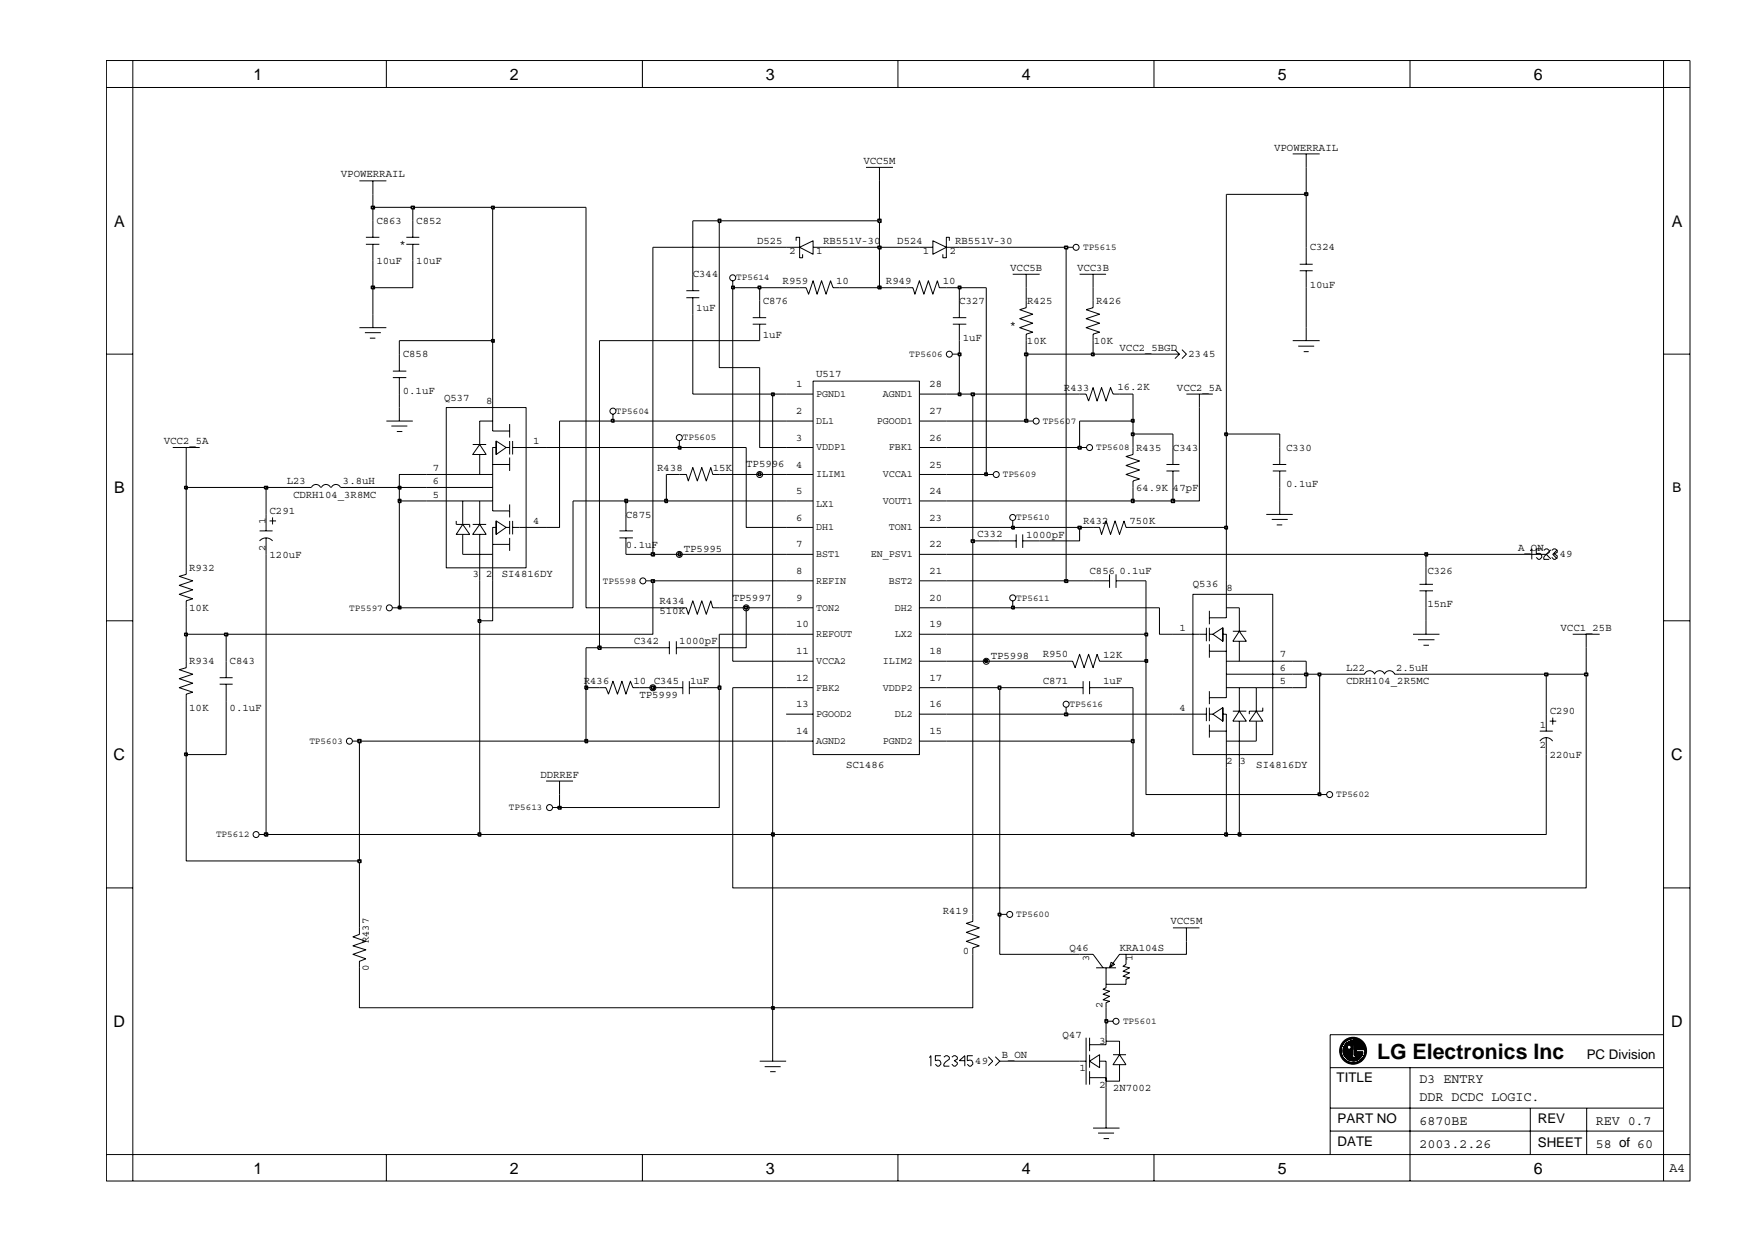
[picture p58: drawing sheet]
<svg xmlns="http://www.w3.org/2000/svg" width="297mm" height="210mm" viewBox="0 0 297 210" stroke-linecap="round" stroke-linejoin="round" font-family="sans-serif">
<defs><g id="words">
<text font-size="3.6" x="233.6" y="179.6">LG Electronics Inc</text>
<g font-size="2.7">
<text x="43" y="13.5">1</text>
<text x="86.5" y="13.5">2</text>
<text x="129.9" y="13.5">3</text>
<text x="173.3" y="13.5">4</text>
<text x="216.8" y="13.5">5</text>
<text x="260.2" y="13.5">6</text>
<text x="19.3" y="38.4">A</text>
<text x="283.6" y="38.4">A</text>
<text x="19.3" y="83.6">B</text>
<text x="19.3" y="128.9">C</text>
<text x="283.5" y="128.9">C</text>
<text x="19.3" y="174.1">D</text>
<text x="283.5" y="174.1">D</text>
<text x="43" y="199">1</text>
<text x="86.5" y="199">2</text>
<text x="129.9" y="199">3</text>
<text x="173.3" y="199">4</text>
<text x="216.8" y="199">5</text>
<text x="260.2" y="199">6</text>
</g>
<g font-size="2.3">
<text x="283.7" y="83.5">B</text>
<text x="269.2" y="179.6">PC Division</text>
<text x="226.7" y="183.5">TITLE</text>
<text x="240.8" y="183.6">D3 ENTRY</text>
<text x="226.9" y="190.5">PART NO</text>
<text x="240.8" y="186.6">DDR DCDC LOGIC.</text>
<text x="240.8" y="190.7">6870BE</text>
<text x="260.9" y="190.5">REV</text>
<text x="270.7" y="190.7">REV 0.7</text>
<text x="226.9" y="194.3">DATE</text>
<text x="240.8" y="194.6">2003.2.26</text>
<text x="260.9" y="194.5">SHEET</text>
<text x="270.7" y="194.6">58 of 60</text>
<text x="283.2" y="198.7">A4</text>
</g>
<g font-size="1.8">
<text x="146.5" y="27.8">VCC5M</text>
<text x="216.2" y="25.5">VPOWERRAIL</text>
<text x="57.8" y="30.1">VPOWERRAIL</text>
<text x="63.8" y="38">C863</text>
<text x="67.7" y="41.9">*</text>
<text x="70.6" y="38">C852</text>
<text x="128.4" y="41.4">D525</text>
<text x="139.6" y="41.4">RB551V-30</text>
<text x="152.2" y="41.4">D524</text>
<text x="162" y="41.4">RB551V-30</text>
<text x="63.8" y="44.8">10uF</text>
<text x="70.6" y="44.8">10uF</text>
<text x="117.5" y="47">C344</text>
<text x="134" y="43">2</text>
<text x="138.4" y="43">1</text>
<text x="156.6" y="43">1</text>
<text x="161.1" y="43">2</text>
<text x="171.4" y="45.9">VCC5B</text>
<text x="182.7" y="45.9">VCC3B</text>
<text x="222.2" y="42.5">C324</text>
<text x="118.1" y="52.7">1uF</text>
<text x="129.4" y="51.5">C876</text>
<text x="132.8" y="48.1">R959</text>
<text x="141.8" y="48.2">10</text>
<text x="150.3" y="48.1">R949</text>
<text x="159.9" y="48.2">10</text>
<text x="162.7" y="51.5">C327</text>
<text x="174.2" y="51.5">R425</text>
<text x="185.9" y="51.5">R426</text>
<text x="222.2" y="48.8">10uF</text>
<text x="129.4" y="57.3">1uF</text>
<text x="163.3" y="57.8">1uF</text>
<text x="171.3" y="55.6">*</text>
<text x="174.2" y="58.3">10K</text>
<text x="185.6" y="58.3">10K</text>
<text x="189.9" y="59.5">VCC2_5BGD</text>
<text x="68.3" y="60.6">C858</text>
<text x="135.1" y="65.7">1</text>
<text x="138.4" y="64">U517</text>
<text x="157.7" y="65.7">28</text>
<text x="201.6" y="60.6">2345</text>
<text x="68.3" y="66.8">0.1uF</text>
<text x="75.3" y="67.9">Q537</text>
<text x="82.5" y="68.5">8</text>
<text x="135.1" y="70.2">2</text>
<text x="157.7" y="70.2">27</text>
<text x="180.5" y="66.2">R433</text>
<text x="189.6" y="66.2">16.2K</text>
<text x="199.7" y="66.2">VCC2_5A</text>
<text x="27.8" y="75.3">VCC2_5A</text>
<text x="90.4" y="75.3">1</text>
<text x="135.1" y="74.7">3</text>
<text x="157.7" y="74.7">26</text>
<text x="192.7" y="76.4">R435</text>
<text x="199" y="76.4">C343</text>
<text x="218.2" y="76.4">C330</text>
<text x="48.7" y="82.1">L23</text>
<text x="58.2" y="82.1">3.8uH</text>
<text x="73.4" y="82.1">6</text>
<text x="73.4" y="79.8">7</text>
<text x="111.5" y="79.8">R438</text>
<text x="120.9" y="79.9">15K</text>
<text x="126.6" y="79.3">TP5996</text>
<text x="135.1" y="79.3">4</text>
<text x="135.1" y="83.8">5</text>
<text x="157.7" y="79.3">25</text>
<text x="157.7" y="83.8">24</text>
<text x="192.7" y="83.2">64.9K 47pF</text>
<text x="218.2" y="82.7">0.1uF</text>
<text x="45.1" y="88.8" transform="rotate(-90 45.1 88.8)">1</text>
<text x="45.7" y="87.2">C291</text>
<text x="49.7" y="84.4">CDRH104_3R8MC</text>
<text x="73.4" y="84.4">5</text>
<text x="90.4" y="88.8">4</text>
<text x="106.2" y="87.7">C875</text>
<text x="135.1" y="88.3">6</text>
<text x="157.7" y="88.3">23</text>
<text x="183.7" y="88.8">R432</text>
<text x="191.6" y="88.9">750K</text>
<text x="45.1" y="93.4" transform="rotate(-90 45.1 93.4)">2</text>
<text x="45.7" y="94.6">120uF</text>
<text x="106.2" y="92.9">0.1uF</text>
<text x="116" y="93.6">TP5995</text>
<text x="135.1" y="92.8">7</text>
<text x="157.7" y="92.8">22</text>
<text x="165.8" y="91.1">C332</text>
<text x="174.1" y="91.2">1000pF</text>
<text x="257.5" y="93.4">A_ON</text>
<text x="264.6" y="94.5">49</text>
<text x="32.1" y="96.8">R932</text>
<text x="80.2" y="97.9">3</text>
<text x="82.5" y="97.9">2</text>
<text x="85.1" y="97.9">SI4816DY</text>
<text x="124.3" y="101.9">TP5997</text>
<text x="135.1" y="97.3">8</text>
<text x="135.1" y="101.9">9</text>
<text x="157.7" y="101.9">20</text>
<text x="157.7" y="97.3">21</text>
<text x="184.8" y="97.3">C856</text>
<text x="189.9" y="97.4">0.1uF</text>
<text x="202.4" y="99.6">Q536</text>
<text x="208.1" y="100.2">8</text>
<text x="242.1" y="97.3">C326</text>
<text x="32.1" y="103.6">10K</text>
<text x="111.9" y="104.2">510K</text>
<text x="111.9" y="102.4">R434</text>
<text x="135.1" y="106.4">10</text>
<text x="157.7" y="106.4">19</text>
<text x="200.1" y="107">1</text>
<text x="242.1" y="102.9">15nF</text>
<text x="264.7" y="107">VCC1_25B</text>
<text x="32.1" y="112.6">R934</text>
<text x="39" y="112.6">C843</text>
<text x="107.5" y="109.3">C342</text>
<text x="115.2" y="109.2">1000pF</text>
<text x="135.1" y="110.9">11</text>
<text x="157.7" y="110.9">18</text>
<text x="168.1" y="111.7">TP5998</text>
<text x="176.9" y="111.5">R950</text>
<text x="187.1" y="111.5">12K</text>
<text x="217.1" y="113.7">6</text>
<text x="217.1" y="111.5">7</text>
<text x="228.4" y="113.7">L22</text>
<text x="236.8" y="113.7">2.5uH</text>
<text x="99" y="116">R436</text>
<text x="107.5" y="116">10 C345</text>
<text x="108.5" y="118.3">TP5999</text>
<text x="117.1" y="116">1uF</text>
<text x="135.1" y="119.9">13</text>
<text x="135.1" y="115.4">12</text>
<text x="157.7" y="115.4">17</text>
<text x="157.7" y="119.9">16</text>
<text x="176.9" y="116">C871</text>
<text x="187.1" y="116">1uF</text>
<text x="217.1" y="116">5</text>
<text x="228.4" y="116">CDRH104_2R5MC</text>
<text x="32.1" y="120.6">10K</text>
<text x="39" y="120.6">0.1uF</text>
<text x="135.1" y="124.5">14</text>
<text x="157.7" y="124.5">15</text>
<text x="200.1" y="120.5">4</text>
<text x="261.2" y="123.4">1</text>
<text x="262.9" y="121.1">C290</text>
<text x="91.7" y="131.9">DDRREF</text>
<text x="143.5" y="130.2">SC1486</text>
<text x="208.1" y="129.6">2 3</text>
<text x="213.1" y="130.2">SI4816DY</text>
<text x="261.2" y="126.8">2</text>
<text x="262.9" y="128.5">220uF</text>
<text x="159.9" y="155.1">R419</text>
<text x="62.6" y="160" transform="rotate(-90 62.6 160)">R437</text>
<text x="163.3" y="161.8">0</text>
<text x="181.5" y="161.2">Q46</text>
<text x="189.9" y="161.3">KRA104S</text>
<text x="198.5" y="156.8">VCC5M</text>
<text x="62.6" y="164.6" transform="rotate(-90 62.6 164.6)">0</text>
<text x="184.8" y="163" transform="rotate(-90 184.8 163)">3</text>
<text x="192.1" y="163" transform="rotate(-90 192.1 163)">1</text>
<text x="187" y="170.9" transform="rotate(-90 187 170.9)">2</text>
<text x="169.9" y="179.4">B_ON</text>
<text x="180.3" y="176">Q47</text>
<text x="186.5" y="177.1">3</text>
<text x="165.4" y="180.5">49</text>
<text x="183.1" y="181.6">1</text>
<text x="186.5" y="184.4">2</text>
<text x="188.8" y="184.9">2N7002</text>
</g>
<g font-size="1.7">
<text x="138.4" y="71.9">DL1</text>
<text x="138.4" y="67.3">PGND1</text>
<text x="148.8" y="71.9">PGOOD1</text>
<text x="149.8" y="67.3">AGND1</text>
<text x="138.4" y="76.4">VDDP1</text>
<text x="150.8" y="76.4">FBK1</text>
<text x="138.4" y="80.9">ILIM1</text>
<text x="149.8" y="80.9">VCCA1</text>
<text x="138.4" y="89.9">DH1</text>
<text x="138.4" y="86">LX1</text>
<text x="149.8" y="85.4">VOUT1</text>
<text x="150.8" y="89.9">TON1</text>
<text x="138.4" y="94.5">BST1</text>
<text x="147.7" y="94.5">EN_PSV1</text>
<text x="138.4" y="99">REFIN</text>
<text x="150.8" y="99">BST2</text>
<text x="138.4" y="103.5">TON2</text>
<text x="151.8" y="103.5">DH2</text>
<text x="138.4" y="108">REFOUT</text>
<text x="138.4" y="112.6">VCCA2</text>
<text x="149.8" y="112.6">ILIM2</text>
<text x="151.8" y="108">LX2</text>
<text x="138.4" y="117.1">FBK2</text>
<text x="149.8" y="117.1">VDDP2</text>
<text x="138.4" y="121.6">PGOOD2</text>
<text x="151.8" y="121.6">DL2</text>
<text x="138.4" y="126.2">AGND2</text>
<text x="149.8" y="126.2">PGND2</text>
</g>
<g font-size="1.6">
<text x="124.9" y="47.6">TP5614</text>
<text x="183.7" y="42.4">TP5615</text>
<text x="154.2" y="60.5">TP5606</text>
<text x="104.5" y="70.2">TP5604</text>
<text x="176.9" y="71.9">TP5607</text>
<text x="115.8" y="74.6">TP5605</text>
<text x="185.9" y="76.3">TP5608</text>
<text x="170.1" y="80.9">TP5609</text>
<text x="172.4" y="88.2">TP5610</text>
<text x="102.3" y="98.9">TP5598</text>
<text x="172.4" y="101.8">TP5611</text>
<text x="59.2" y="103.5">TP5597</text>
<text x="181.5" y="119.9">TP5616</text>
<text x="52.5" y="126.1">TP5603</text>
<text x="86.3" y="137.4">TP5613</text>
<text x="226.7" y="135.2">TP5602</text>
<text x="36.6" y="142">TP5612</text>
<text x="172.4" y="155.5">TP5600</text>
<text x="190.5" y="173.6">TP5601</text>
</g>
</g></defs>
<g fill="none" stroke="#000" stroke-width=".17">
<path d="M61 30.7h4.5M63.3 30.7v2.3M63.3 37.4v2.8M70 37.4v2.8M146.9 28.4h4.6M149.2 28.4v2.3M219.3 26.1h4.6M221.6 26.1v2.3M61 55.6h4.5M61.9 56.4h2.7M62.1 40.2h2.3M62.1 41.4h2.3"/>
<path d="M62.7 57.3h1M63.3 41.4v2.8M63.3 53.3v2.3M68.9 40.2h2.2M68.9 41.4h2.2M70 41.4v2.8M116.4 49.3h2.2M116.4 50.5h2.2M117.5 46.5v2.8M117.5 50.5v2.8M124.3 47.6v1.2M127.7 53.9h2.3"/>
<path d="M127.7 55h2.3M128.9 51v2.9M128.9 55v2.8M133.4 41.9h2.2M135.1 40.8v-.6h.5v3.5h.6v-.6M135.6 41.9l2.3-1.1v2.3zM135.6 48.8h1.1l.5 1.1 .7-2.3 .7 2.3 .8-2.3 .7 2.3 .8-2.3 .4 1.2h1.1M137.9 41.9h2.2M153.8 48.8h1.1l.3 1.1 .8-2.3 .7 2.3 .8-2.3 .8 2.3 .7-2.3 .4 1.2h1.1M156 41.9h2.3M158.3 40.8l2.2 1.1-2.2 1.2zM160.5 41.9h2.2"/>
<path d="M161 40.8v-.6h-.5v3.5h-.6v-.6M161.6 53.9h2.3M161.6 55h2.3M162.7 51v2.9M162.7 55v2.8M171.8 46.5h4.6M174.1 51v1.2l-1.1 .3 2.2 .8-2.2 .7 2.2 .8-2.2 .8 2.2 .7-1.1 .4v1.1M174.1 46.5v2.3M180.9 41.9h1.1M183.1 46.5h4.5M185.4 51v1.2l-1.2 .3 2.3 .8-2.3 .7 2.3 .8-2.3 .8 2.3 .7-1.1 .4v1.1M185.4 46.5v2.3"/>
<path d="M199.3 59.3l.8 .7M200.5 59.3l.8 .7-.8 .8M219.3 57.8h4.6M220.2 58.7h2.7M220.5 44.8h2.2M220.5 45.9h2.2M221.2 59.6h.8M221.6 41.9v2.9M221.6 45.9v2.9M221.6 55.6v2.2M29.3 75.9h4.6M31.6 75.9v2.3"/>
<path d="M65.5 71.4h4.5M66.4 72.2h2.7M66.6 62.9h2.3M66.6 64h2.3M67.3 73.2h1M67.7 60v2.9M67.7 64v2.8M67.7 69.1v2.3M75.7 69.1h13.5v27.2h-13.5zM80.2 75.4h2.3M81.4 75.4l1.1 1.7h-2.3zM81.4 77.1v3.4"/>
<path d="M83.6 71.4h-2.2v4M83.6 78.8h2.9M83.6 66.8v6.3h2.9M83.6 78.8v7.8h2.9M84.2 74.8v2.3v-2.3l1.7 1.1-1.7 1.2M84.2 75.9h-.6v2.9M85.9 75.9h.6M86.5 71.9v2.3M86.5 74.8v2.3M86.5 77.6v2.3M87 75.9h5.6M87 74.8v2.3"/>
<path d="M104 70.2v1.2M115.2 74.8v1.1M133.4 66.8h4.5M133.4 75.9h4.5M133.4 71.4h4.5M137.9 64.6h18.1v63.4h-18.1zM156 66.8h4.5M156 75.9h4.5M156 71.4h4.5M161.6 60h1.1M174.1 71.4h1.1M183.1 66.8h1.1l.5 1.2 .7-2.3 .7 2.3 .8-2.3 .7 2.3 .8-2.3 .4 1.1h1.1"/>
<path d="M183.1 75.9h1.1M192.2 75.9v1.2l-1.2 .3 2.3 .8-2.3 .7 2.3 .8-2.3 .8 2.3 .7-1.1 .4v1.1M197.9 78.8h2.2M197.9 79.9h2.2M199 60h1.1M199 75.9v2.9M199 79.9v2.8M200.1 60l-.8 .8M201.3 66.8h4.4M203.5 66.8v2.3M215.9 78.8h2.3M215.9 79.9h2.3"/>
<path d="M217.1 75.9v2.9M217.1 79.9v2.8M31.6 96.3v1.1l-1.2 .3 2.3 .8-2.3 .7 2.3 .8-2.3 .8 2.3 .7-1.1 .4v1.2M44 91.7a1.44 1.44 0 0 1 2.2 0M44 90h2.2M45.1 87.2v2.8M45.1 91.2v2.8M45.7 88.3h1.1M46.2 87.7v1.2M51.9 82.7h.9M52.8 82.7a.85 .85 0 0 1 .8-.6 .85 .85 0 0 1 .8 .6M54.5 82.7a.85 .85 0 0 1 .8-.6 .85 .85 0 0 1 .8 .6"/>
<path d="M56.2 82.7a.85 .85 0 0 1 .8-.6 .85 .85 0 0 1 .8 .6M57.8 82.7h.9M72.3 80.5h11.3M72.3 82.7h11.3M72.3 84.9h11.3M77.4 88.3v.6h2.3v.5M78.5 88.9l1.2 1.7h-2.3zM78.5 90.6v3.4h5.1M78.5 84.9v4M80.2 88.9h2.3M81.4 88.9l1.1 1.7h-2.3zM81.4 84.9v4"/>
<path d="M81.4 90.6v7.9M83.6 92.3h2.9M84.2 88.3v2.3v-2.3l1.7 1.1-1.7 1.2M84.2 89.4h-.6v9.1M85.9 89.4h.6M86.5 85.5v2.2M86.5 88.3v2.3M86.5 91.2v2.2M87 89.4h5.6M87 88.3v2.3M105.1 90h2.3M105.1 91.2h2.3"/>
<path d="M106.2 87.2v2.8M106.2 91.2v2.8M109.7 98.5h1.1M115.2 80.5h1.2l.4 1.1 .7-2.3 .8 2.3 .8-2.3 .7 2.3 .8-2.3 .3 1.2h1.1M133.4 80.5h4.5M133.4 98.5h4.5M133.4 89.4h4.5M133.4 84.9h4.5M133.4 94h4.5M156 80.5h4.5M156 98.5h4.5M156 89.4h4.5"/>
<path d="M156 84.9h4.5M156 94h4.5M167.3 80.5h1.1M169.6 91.7h2.8M171.8 88.3v1.1M172.4 90.6v2.3M173.5 91.7h2.9M173.5 90.6v2.3M185.4 89.4h1.1l.4 1.2 .7-2.3 .8 2.3 .8-2.3 .7 2.3 .8-2.3 .3 1.1h1.2M185.4 98.5h2.8M188.2 97.4v2.3M189.3 98.5h2.9"/>
<path d="M189.3 97.4v2.3M208 98.5v6.3h-2.8M214.8 87.2h4.5M215.7 88.1h2.7M216.6 89h.9M217.1 84.9v2.3M240.8 99.1h2.3M241.9 96.3v2.8M263.1 93.2l-.8 .8 .8 .8M264.2 93.2l-.8 .8 .8 .8M31.6 112.1v1.1l-1.2 .4 2.3 .7-2.3 .8 2.3 .7-2.3 .8 2.3 .8-1.1 .3v1.2M37.3 114.9h2.2"/>
<path d="M37.3 116h2.2M38.4 112.1v2.8M38.4 116v2.9M66.6 103.1h1.1M101.7 116.6h1.1l.4 1.1 .8-2.2 .7 2.2 .8-2.2 .7 2.2 .7-2.2 .5 1.1h1.1M110.8 109.8h2.7M113 116.6h2.8M113.5 108.7v2.2M114.7 109.8h2.8M114.7 108.7v2.2M115.2 103.1h1.2l.4 1.1 .7-2.3 .8 2.3 .8-2.3 .7 2.3 .8-2.3 .3 1.2h1.1M115.8 115.5v2.2"/>
<path d="M116.9 116.6h2.9M116.9 115.5v2.2M133.4 107.5h4.5M133.4 116.6h4.5M133.4 103.1h4.5M133.4 112.1h4.5M156 107.5h4.5M156 116.6h4.5M156 103.1h4.5M156 112.1h4.5M171.8 101.9v1.2M180.9 112.1h1.1l.4 1.1 .7-2.3 .8 2.3 .8-2.3 .7 2.3 .7-2.3 .4 1.2h1.1"/>
<path d="M180.9 116.6h2.8M180.9 120v1.1M183.7 115.5v2.2M184.8 116.6h2.8M184.8 115.5v2.2M199 107.5h5.6M202.4 100.8h13.5v27.2h-13.5zM204.6 106.4v2.3M204.6 120v2.3M205.2 107.5h.5M205.2 103.6v2.3M205.2 106.4v2.3"/>
<path d="M205.2 109.2v2.3M205.2 117.2v2.2M205.2 120v2.3M205.2 110.4h2.8M207.4 120v2.3v-2.3l-1.7 1.1 1.7 1.2M207.4 106.4v2.3v-2.3l-1.7 1.1 1.7 1.2M207.4 107.5h.6v2.9M208 114.3h11.3M208 116.6h11.3M208 103.1h2.2v3.9M208 112.1h11.3M208 110.4v7.9h-2.8"/>
<path d="M209.1 107h2.3M210.2 107l1.2 1.7h-2.3zM210.2 108.7v3.4M210.2 116.6v4M213.1 116.6v4M214.2 120v.6h-2.3v.5M230.6 114.3h.9M231.5 114.3a.93 .93 0 0 1 .8-.6 .93 .93 0 0 1 .9 .6M233.2 114.3a.93 .93 0 0 1 .8-.6 .93 .93 0 0 1 .9 .6M234.9 114.3a.93 .93 0 0 1 .8-.6 .93 .93 0 0 1 .9 .6M236.6 114.3h.8M239.7 107.5h4.5"/>
<path d="M240.5 108.5h2.8M240.8 100.2h2.3M241.5 109.4h.9M241.9 100.2v2.9M241.9 105.3v2.2M266.8 107.5h4.6M269.1 107.5v2.3M59.9 125.7h1.1M92.6 132.4h4.6M93.8 136.9h1.1M94.9 132.4v2.3M133.4 125.7h4.5"/>
<path d="M133.4 121.1h4.5M156 125.7h4.5M156 121.1h4.5M199 121.1h5.6M205.2 124h2.8M205.2 121.1h.5M205.2 122.9v2.2M207.4 121.1h.6v9.1M209.1 120.6h2.3M210.2 120.6l1.2 1.7h-2.3zM210.2 122.3v7.9M213.1 120.6l1.1 1.7h-2.3z"/>
<path d="M213.1 122.3v3.4h-5.1M223.9 134.7h1.1M261.2 124h2.2M261.2 125.7a1.27 1.27 0 0 1 2.2 0M262.3 121.1v2.9M262.3 125.1v2.9M262.9 122.3h1.1M263.4 121.7v1.2M44 141.5h1.1M61 157.3v1.1l-1.1 .5 2.2 .7-2.2 .8 2.2 .7-2.2 .7 2.2 .8-1.1 .4v1.1M165 155v1.2l-1.1 .4 2.2 .7-2.2 .8 2.2 .8-2.2 .7 2.2 .8-1.1 .3v1.1M169.6 155h1.1"/>
<path d="M199 157.3h4.5M201.3 157.3v2.3M128.9 179.9h4.5M131.1 170.9v9M167.6 179.2l.8 .7-.8 .8M168.8 179.2l.8 .7-.8 .8M169.6 179.9h14.6M183.1 161.8h2.3l1.7 2.3M184.2 176v7.9M184.8 179.9l1.7-1.1v2.2zM184.8 176v2.2M184.8 178.8v2.2"/>
<path d="M185.9 164.1h3.4M186.5 179.9h1.1v11.4M187.6 164.1v3.4l-.5 .2 1.1 .4-1.1 .5 1.1 .3-1.1 .6 1.1 .3-.6 .2v.9M187.6 176.5h2.3v2.3M188.5 163.2l.6 .3-.9 .6zM188.8 173.2h-1.2v3.9h-2.8M188.8 178.8h2.2M189.9 178.8l1.1 1.7h-2.2zM191 161.8v1.7l-.5 .3 1.1 .3-1.1 .6 1.1 .2-1.1 .6 1.1 .3-.6 .3v.8h-3.4M192.2 161.8h-2.3l-1.7 2.3M129.7 180.9h2.7M130.7 181.7h.9"/>
<path d="M184.8 181.6v2.3M184.8 182.7h2.8M185.4 191.3h4.5M186.3 192.1h2.7M187.2 193.1h.9M189.9 180.5v2.8h-2.3"/>
<circle cx="124.3" cy="47.1" r=".51"/>
<circle cx="182.5" cy="41.9" r=".51"/>
<circle cx="104" cy="69.7" r=".51"/>
<circle cx="115.2" cy="74.2" r=".51"/>
<circle cx="161" cy="60.1" r=".51"/>
<circle cx="175.8" cy="71.4" r=".51"/>
<circle cx="184.8" cy="75.9" r=".51"/>
<circle cx="109.1" cy="98.5" r=".51"/>
<circle cx="115.2" cy="94" r=".51"/>
<circle cx="128.9" cy="80.5" r=".51"/>
<circle cx="169" cy="80.5" r=".51"/>
<circle cx="171.8" cy="87.7" r=".51"/>
<circle cx="66" cy="103.1" r=".51"/>
<circle cx="110.8" cy="116.6" r=".51"/>
<circle cx="126.6" cy="103.1" r=".51"/>
<circle cx="167.3" cy="112.1" r=".51"/>
<circle cx="171.8" cy="101.4" r=".51"/>
<circle cx="180.9" cy="119.4" r=".51"/>
<circle cx="59.3" cy="125.7" r=".51"/>
<circle cx="93.2" cy="136.9" r=".51"/>
<circle cx="225.6" cy="134.7" r=".51"/>
<circle cx="43.4" cy="141.5" r=".51"/>
<circle cx="171.3" cy="155.1" r=".51"/>
<circle cx="189.3" cy="173.2" r=".51"/>
</g>
<path d="M187.5 172.9h.4v.5h-.4z" fill="#c2c2c2"/>
<path d="M187.5 172.9h.4v.5h-.4z" fill="none" stroke="#000" stroke-width=".25"/>
<path d="M61 164.1v6.8h70.1M187.6 170.9v2.3" fill="none" stroke="#000" stroke-width=".17"/>
<path d="M130.9 170.7h.4v.4h-.4z" fill="#c2c2c2"/>
<path d="M130.9 170.7h.4v.4h-.4z" fill="none" stroke="#000" stroke-width=".25"/>
<path d="M165 91.7v63.3M61 146v11.3M131.1 141.5v29.4h33.9v-9.1M169.6 155v6.8h13.5M201.3 159.6v2.2h-9.1" fill="none" stroke="#000" stroke-width=".17"/>
<path d="M169.3 154.9h.5v.4h-.5z" fill="#c2c2c2"/>
<path d="M169.3 154.9h.5v.4h-.5z" fill="none" stroke="#000" stroke-width=".25"/>
<path d="M169.6 116.6v38.4M269.1 114.3v36.3h-144.8v-34M31.6 128v18h29.4" fill="none" stroke="#000" stroke-width=".17"/>
<path d="M60.7 145.8h.5v.4h-.5z" fill-rule="evenodd" fill="#c2c2c2"/>
<path d="M60.7 145.8h.5v.4h-.5z" fill="none" stroke="#000" stroke-width=".25"/>
<path d="M61 125.7v20.3" fill="none" stroke="#000" stroke-width=".17"/>
<path d="M44.9 141.2h.5v.6h-.5z" fill-rule="evenodd" fill="#c2c2c2"/>
<path d="M44.9 141.2h.5v.6h-.5z" fill="none" stroke="#000" stroke-width=".25"/>
<path d="M45.1 94v47.5h36.3" fill="none" stroke="#000" stroke-width=".17"/>
<path d="M81.1 141.2h.4v.6h-.4z" fill="#c2c2c2"/>
<path d="M81.1 141.2h.4v.6h-.4z" fill="none" stroke="#000" stroke-width=".25"/>
<path d="M81.4 105.3v36.2h49.7" fill="none" stroke="#000" stroke-width=".17"/>
<path d="M130.9 141.2h.4v.6h-.4z" fill="#c2c2c2"/>
<path d="M130.9 141.2h.4v.6h-.4z" fill="none" stroke="#000" stroke-width=".25"/>
<path d="M131.1 66.8v74.7h61.1" fill="none" stroke="#000" stroke-width=".17"/>
<path d="M191.9 141.2h.5v.6h-.5z" fill="#c2c2c2"/>
<path d="M191.9 141.2h.5v.6h-.5z" fill="none" stroke="#000" stroke-width=".25"/>
<path d="M192.2 125.7v15.8h15.8" fill="none" stroke="#000" stroke-width=".17"/>
<path d="M207.8 141.2h.4v.6h-.4z" fill="#c2c2c2"/>
<path d="M207.8 141.2h.4v.6h-.4z" fill="none" stroke="#000" stroke-width=".25"/>
<path d="M208 130.2v11.3h2.2" fill="none" stroke="#000" stroke-width=".17"/>
<path d="M210.1 141.2h.4v.6h-.4z" fill="#c2c2c2"/>
<path d="M210.1 141.2h.4v.6h-.4z" fill="none" stroke="#000" stroke-width=".25"/>
<path d="M262.3 128v13.5h-52.1v-11.3" fill="none" stroke="#000" stroke-width=".17"/>
<path d="M94.7 136.8h.5v.4h-.5z" fill-rule="evenodd" fill="#c2c2c2"/>
<path d="M94.7 136.8h.5v.4h-.5z" fill="none" stroke="#000" stroke-width=".25"/>
<path d="M122 116.6v20.3h-27.1v-2.2M194.4 112.1v22.6h29.5" fill="none" stroke="#000" stroke-width=".17"/>
<path d="M223.6 134.5h.4v.4h-.4z" fill-rule="evenodd" fill="#c2c2c2"/>
<path d="M223.6 134.5h.4v.4h-.4z" fill="none" stroke="#000" stroke-width=".25"/>
<path d="M223.9 114.3v20.4" fill="none" stroke="#000" stroke-width=".17"/>
<path d="M31.3 127.7h.5v.4h-.5z" fill="#c2c2c2"/>
<path d="M31.3 127.7h.5v.4h-.5z" fill="none" stroke="#000" stroke-width=".25"/>
<path d="M31.6 118.9v9.1h6.8v-9.1" fill="none" stroke="#000" stroke-width=".17"/>
<path d="M60.7 125.4h.5v.5h-.5z" fill-rule="evenodd" fill="#c2c2c2"/>
<path d="M60.7 125.4h.5v.5h-.5z" fill="none" stroke="#000" stroke-width=".25"/>
<path d="M61 125.7h38.4" fill="none" stroke="#000" stroke-width=".17"/>
<path d="M99.2 125.4h.5v.5h-.5z" fill="#c2c2c2"/>
<path d="M99.2 125.4h.5v.5h-.5z" fill="none" stroke="#000" stroke-width=".25"/>
<path d="M99.4 116.6v9.1h34M160.5 125.7h31.7" fill="none" stroke="#000" stroke-width=".17"/>
<path d="M191.9 125.4h.5v.5h-.5z" fill="#c2c2c2"/>
<path d="M191.9 125.4h.5v.5h-.5z" fill="none" stroke="#000" stroke-width=".25"/>
<path d="M192.2 116.6v9.1M160.5 121.1h20.4" fill="none" stroke="#000" stroke-width=".17"/>
<path d="M180.6 120.9h.5v.4h-.5z" fill="#c2c2c2"/>
<path d="M180.6 120.9h.5v.4h-.5z" fill="none" stroke="#000" stroke-width=".25"/>
<path d="M262.3 114.3v6.8M180.9 121.1h18.1" fill="none" stroke="#000" stroke-width=".17"/>
<path d="M99.2 116.4h.5v.5h-.5z" fill="#c2c2c2"/>
<path d="M99.2 116.4h.5v.5h-.5z" fill="none" stroke="#000" stroke-width=".25"/>
<path d="M99.4 109.8v6.8h2.3M108.5 116.6h2.3" fill="none" stroke="#000" stroke-width=".17"/>
<path d="M110.5 116.4h.5v.5h-.5z" fill-rule="evenodd" fill="#c2c2c2"/>
<path d="M110.5 116.4h.5v.5h-.5z" fill="none" stroke="#000" stroke-width=".25"/>
<path d="M110.8 116.6h2.2M119.8 116.6h2.2" fill="none" stroke="#000" stroke-width=".17"/>
<path d="M121.8 116.4h.5v.5h-.5z" fill="#c2c2c2"/>
<path d="M121.8 116.4h.5v.5h-.5z" fill="none" stroke="#000" stroke-width=".25"/>
<path d="M122 107.5v9.1M124.3 116.6h9.1M160.5 116.6h9.1" fill="none" stroke="#000" stroke-width=".17"/>
<path d="M169.3 116.4h.5v.5h-.5z" fill="#c2c2c2"/>
<path d="M169.3 116.4h.5v.5h-.5z" fill="none" stroke="#000" stroke-width=".25"/>
<path d="M169.6 116.6h11.3M187.6 116.6h4.6M219.3 114.3h2.3v2.3h-2.3" fill="none" stroke="#000" stroke-width=".17"/>
<path d="M221.3 114.1h.5v.5h-.5z" fill-rule="evenodd" fill="#c2c2c2"/>
<path d="M221.3 114.1h.5v.5h-.5z" fill="none" stroke="#000" stroke-width=".25"/>
<path d="M221.6 112.1v2.2h2.3" fill="none" stroke="#000" stroke-width=".17"/>
<path d="M223.6 114.1h.4v.5h-.4z" fill-rule="evenodd" fill="#c2c2c2"/>
<path d="M223.6 114.1h.4v.5h-.4z" fill="none" stroke="#000" stroke-width=".25"/>
<path d="M223.9 114.3h6.7M237.4 114.3h24.9" fill="none" stroke="#000" stroke-width=".17"/>
<path d="M262.1 114.1h.5v.5h-.5z" fill-rule="evenodd" fill="#c2c2c2"/>
<path d="M262.1 114.1h.5v.5h-.5z" fill="none" stroke="#000" stroke-width=".25"/>
<path d="M262.3 114.3h6.8" fill="none" stroke="#000" stroke-width=".17"/>
<path d="M268.8 114.1h.5v.5h-.5z" fill-rule="evenodd" fill="#c2c2c2"/>
<path d="M268.8 114.1h.5v.5h-.5z" fill="none" stroke="#000" stroke-width=".25"/>
<path d="M124.3 48.8v63.3h9.1M31.6 107.5v4.6M38.4 107.5v4.6M160.5 112.1h6.8M269.1 109.8v4.5" fill="none" stroke="#000" stroke-width=".17"/>
<path d="M167.1 111.9h.4v.4h-.4z" fill="#c2c2c2"/>
<path d="M167.1 111.9h.4v.4h-.4z" fill="none" stroke="#000" stroke-width=".25"/>
<path d="M167.3 112.1h13.6M187.6 112.1h6.8" fill="none" stroke="#000" stroke-width=".17"/>
<path d="M194.2 111.9h.5v.4h-.5z" fill-rule="evenodd" fill="#c2c2c2"/>
<path d="M194.2 111.9h.5v.4h-.5z" fill="none" stroke="#000" stroke-width=".25"/>
<path d="M99.4 109.8h2.3M194.4 107.5v4.6M219.3 112.1h2.3" fill="none" stroke="#000" stroke-width=".17"/>
<path d="M101.4 109.6h.5v.5h-.5z" fill-rule="evenodd" fill="#c2c2c2"/>
<path d="M101.4 109.6h.5v.5h-.5z" fill="none" stroke="#000" stroke-width=".25"/>
<path d="M101.7 57.8v52h9.1M126.6 103.1v6.7h-9.1" fill="none" stroke="#000" stroke-width=".17"/>
<path d="M31.3 107.4h.5v.4h-.5z" fill="#c2c2c2"/>
<path d="M31.3 107.4h.5v.4h-.5z" fill="none" stroke="#000" stroke-width=".25"/>
<path d="M31.6 103.1v4.4h6.8" fill="none" stroke="#000" stroke-width=".17"/>
<path d="M38.1 107.4h.5v.4h-.5z" fill-rule="evenodd" fill="#c2c2c2"/>
<path d="M38.1 107.4h.5v.4h-.5z" fill="none" stroke="#000" stroke-width=".25"/>
<path d="M110.8 98.5v9h-72.4M122 107.5h11.4M160.5 107.5h33.9" fill="none" stroke="#000" stroke-width=".17"/>
<path d="M194.2 107.4h.5v.4h-.5z" fill-rule="evenodd" fill="#c2c2c2"/>
<path d="M194.2 107.4h.5v.4h-.5z" fill="none" stroke="#000" stroke-width=".25"/>
<path d="M194.4 98.5v9M196.7 103.1v4.4h2.3" fill="none" stroke="#000" stroke-width=".17"/>
<path d="M81.1 105.1h.4v.4h-.4z" fill="#c2c2c2"/>
<path d="M81.1 105.1h.4v.4h-.4z" fill="none" stroke="#000" stroke-width=".25"/>
<path d="M81.4 98.5v6.8h2.2v-6.8M241.9 103.1v2.2" fill="none" stroke="#000" stroke-width=".17"/>
<path d="M67.6 102.8h.4v.4h-.4z" fill="#c2c2c2"/>
<path d="M67.6 102.8h.4v.4h-.4z" fill="none" stroke="#000" stroke-width=".25"/>
<path d="M99.4 35.2v67.9h15.8M67.7 84.9v18.2h29.5v-18.2M122 103.1h4.6" fill="none" stroke="#000" stroke-width=".17"/>
<path d="M126.3 102.8h.5v.4h-.5z" fill="#c2c2c2"/>
<path d="M126.3 102.8h.5v.4h-.5z" fill="none" stroke="#000" stroke-width=".25"/>
<path d="M126.6 103.1h6.8M160.5 103.1h11.3" fill="none" stroke="#000" stroke-width=".17"/>
<path d="M171.6 102.8h.5v.4h-.5z" fill="#c2c2c2"/>
<path d="M171.6 102.8h.5v.4h-.5z" fill="none" stroke="#000" stroke-width=".25"/>
<path d="M171.8 103.1h24.9" fill="none" stroke="#000" stroke-width=".17"/>
<path d="M110.5 98.3h.5v.4h-.5z" fill-rule="evenodd" fill="#c2c2c2"/>
<path d="M110.5 98.3h.5v.4h-.5z" fill="none" stroke="#000" stroke-width=".25"/>
<path d="M110.8 98.5h22.6M160.5 98.5h20.4" fill="none" stroke="#000" stroke-width=".17"/>
<path d="M180.6 98.3h.5v.4h-.5z" fill="#c2c2c2"/>
<path d="M180.6 98.3h.5v.4h-.5z" fill="none" stroke="#000" stroke-width=".25"/>
<path d="M180.9 41.9v56.6h4.5M31.6 82.7v13.6M106.2 94h4.6M192.2 98.5h2.2M208 89.4v9.1M241.9 94v2.3" fill="none" stroke="#000" stroke-width=".17"/>
<path d="M110.5 93.7h.5v.6h-.5z" fill-rule="evenodd" fill="#c2c2c2"/>
<path d="M110.5 93.7h.5v.6h-.5z" fill="none" stroke="#000" stroke-width=".25"/>
<path d="M110.8 41.9v52.1h4.4" fill="none" stroke="#000" stroke-width=".17"/>
<path d="M115.1 93.7h.4v.6h-.4z" fill="#c2c2c2"/>
<path d="M115.1 93.7h.4v.6h-.4z" fill="none" stroke="#000" stroke-width=".25"/>
<path d="M115.2 94h18.2M160.5 94h81.4" fill="none" stroke="#000" stroke-width=".17"/>
<path d="M241.7 93.7h.5v.6h-.5z" fill-rule="evenodd" fill="#c2c2c2"/>
<path d="M241.7 93.7h.5v.6h-.5z" fill="none" stroke="#000" stroke-width=".25"/>
<path d="M241.9 94h20.4" fill="none" stroke="#000" stroke-width=".17"/>
<path d="M164.8 91.5h.5v.5h-.5z" fill="#c2c2c2"/>
<path d="M164.8 91.5h.5v.5h-.5z" fill="none" stroke="#000" stroke-width=".25"/>
<path d="M94.9 71.4v18h-2.3M126.6 75.9v13.5h6.8M165 66.8v24.9h4.6M160.5 89.4h11.3M183.1 89.4v2.3h-6.7" fill="none" stroke="#000" stroke-width=".17"/>
<path d="M171.6 89.3h.5v.4h-.5z" fill="#c2c2c2"/>
<path d="M171.6 89.3h.5v.4h-.5z" fill="none" stroke="#000" stroke-width=".25"/>
<path d="M171.8 89.4h11.3" fill="none" stroke="#000" stroke-width=".17"/>
<path d="M182.9 89.3h.5v.4h-.5z" fill="#c2c2c2"/>
<path d="M182.9 89.3h.5v.4h-.5z" fill="none" stroke="#000" stroke-width=".25"/>
<path d="M183.1 89.4h2.3M192.2 89.4h15.8" fill="none" stroke="#000" stroke-width=".17"/>
<path d="M207.8 89.3h.4v.4h-.4z" fill="#c2c2c2"/>
<path d="M207.8 89.3h.4v.4h-.4z" fill="none" stroke="#000" stroke-width=".25"/>
<path d="M208 73.6v15.8M45.1 82.7v4.5M106.2 84.9v2.3" fill="none" stroke="#000" stroke-width=".17"/>
<path d="M67.6 84.7h.4v.5h-.4z" fill="#c2c2c2"/>
<path d="M67.6 84.7h.4v.5h-.4z" fill="none" stroke="#000" stroke-width=".25"/>
<path d="M67.7 82.7v2.2h4.6M97.2 84.9h9" fill="none" stroke="#000" stroke-width=".17"/>
<path d="M106 84.7h.4v.5h-.4z" fill="#c2c2c2"/>
<path d="M106 84.7h.4v.5h-.4z" fill="none" stroke="#000" stroke-width=".25"/>
<path d="M106.2 84.9h6.8" fill="none" stroke="#000" stroke-width=".17"/>
<path d="M112.8 84.7h.4v.5h-.4z" fill="#c2c2c2"/>
<path d="M112.8 84.7h.4v.5h-.4z" fill="none" stroke="#000" stroke-width=".25"/>
<path d="M113 80.5v4.4h20.4M160.5 84.9h31.7" fill="none" stroke="#000" stroke-width=".17"/>
<path d="M191.9 84.7h.5v.5h-.5z" fill="#c2c2c2"/>
<path d="M191.9 84.7h.5v.5h-.5z" fill="none" stroke="#000" stroke-width=".25"/>
<path d="M192.2 82.7v2.2h6.8" fill="none" stroke="#000" stroke-width=".17"/>
<path d="M198.7 84.7h.5v.5h-.5z" fill="#c2c2c2"/>
<path d="M198.7 84.7h.5v.5h-.5z" fill="none" stroke="#000" stroke-width=".25"/>
<path d="M203.5 69.1v15.8h-4.5v-2.2M217.1 82.7v2.2" fill="none" stroke="#000" stroke-width=".17"/>
<path d="M31.3 82.5h.5v.4h-.5z" fill="#c2c2c2"/>
<path d="M31.3 82.5h.5v.4h-.5z" fill="none" stroke="#000" stroke-width=".25"/>
<path d="M31.6 78.2v4.5h13.5" fill="none" stroke="#000" stroke-width=".17"/>
<path d="M44.9 82.5h.5v.4h-.5z" fill-rule="evenodd" fill="#c2c2c2"/>
<path d="M44.9 82.5h.5v.4h-.5z" fill="none" stroke="#000" stroke-width=".25"/>
<path d="M45.1 82.7h6.8M58.7 82.7h9" fill="none" stroke="#000" stroke-width=".17"/>
<path d="M67.6 82.5h.4v.4h-.4z" fill="#c2c2c2"/>
<path d="M67.6 82.5h.4v.4h-.4z" fill="none" stroke="#000" stroke-width=".25"/>
<path d="M72.3 80.5h-4.6v2.2h4.6M113 80.5h2.2M122 80.5h6.9" fill="none" stroke="#000" stroke-width=".17"/>
<path d="M128.6 80.2h.4v.4h-.4z" fill="#c2c2c2"/>
<path d="M128.6 80.2h.4v.4h-.4z" fill="none" stroke="#000" stroke-width=".25"/>
<path d="M128.9 80.5h4.5M160.5 80.5h6.8" fill="none" stroke="#000" stroke-width=".17"/>
<path d="M167.1 80.2h.4v.4h-.4z" fill="#c2c2c2"/>
<path d="M167.1 80.2h.4v.4h-.4z" fill="none" stroke="#000" stroke-width=".25"/>
<path d="M167.3 48.8v31.7M92.6 75.9h22.6" fill="none" stroke="#000" stroke-width=".17"/>
<path d="M115.1 75.7h.4v.4h-.4z" fill="#c2c2c2"/>
<path d="M115.1 75.7h.4v.4h-.4z" fill="none" stroke="#000" stroke-width=".25"/>
<path d="M115.2 75.9h11.4M128.9 62.3v13.6h4.5M160.5 75.9h22.6" fill="none" stroke="#000" stroke-width=".17"/>
<path d="M182.9 75.7h.5v.4h-.5z" fill="#c2c2c2"/>
<path d="M182.9 75.7h.5v.4h-.5z" fill="none" stroke="#000" stroke-width=".25"/>
<path d="M183.1 71.4v4.5M192.2 73.6v2.3M199 73.6v2.3M217.1 73.6v2.3" fill="none" stroke="#000" stroke-width=".17"/>
<path d="M191.9 73.4h.5v.4h-.5z" fill="#c2c2c2"/>
<path d="M191.9 73.4h.5v.4h-.5z" fill="none" stroke="#000" stroke-width=".25"/>
<path d="M192.2 71.4v2.2h6.8" fill="none" stroke="#000" stroke-width=".17"/>
<path d="M207.8 73.4h.4v.4h-.4z" fill="#c2c2c2"/>
<path d="M207.8 73.4h.4v.4h-.4z" fill="none" stroke="#000" stroke-width=".25"/>
<path d="M208 33v40.6h9.1M94.9 71.4h9.1" fill="none" stroke="#000" stroke-width=".17"/>
<path d="M103.7 71.1h.5v.5h-.5z" fill-rule="evenodd" fill="#c2c2c2"/>
<path d="M103.7 71.1h.5v.5h-.5z" fill="none" stroke="#000" stroke-width=".25"/>
<path d="M104 71.4h29.4M160.5 71.4h13.6" fill="none" stroke="#000" stroke-width=".17"/>
<path d="M173.8 71.1h.5v.5h-.5z" fill="#c2c2c2"/>
<path d="M173.8 71.1h.5v.5h-.5z" fill="none" stroke="#000" stroke-width=".25"/>
<path d="M174.1 60v11.4M183.1 71.4h9.1" fill="none" stroke="#000" stroke-width=".17"/>
<path d="M191.9 71.1h.5v.5h-.5z" fill="#c2c2c2"/>
<path d="M191.9 71.1h.5v.5h-.5z" fill="none" stroke="#000" stroke-width=".25"/>
<path d="M83.6 57.8v9M117.5 53.3v13.5h13.6M67.7 66.8v2.3M192.2 66.8v4.6" fill="none" stroke="#000" stroke-width=".17"/>
<path d="M130.9 66.7h.4v.4h-.4z" fill="#c2c2c2"/>
<path d="M130.9 66.7h.4v.4h-.4z" fill="none" stroke="#000" stroke-width=".25"/>
<path d="M131.1 66.8h2.3M160.5 66.8h2.2" fill="none" stroke="#000" stroke-width=".17"/>
<path d="M162.6 66.7h.4v.4h-.4z" fill="#c2c2c2"/>
<path d="M162.6 66.7h.4v.4h-.4z" fill="none" stroke="#000" stroke-width=".25"/>
<path d="M162.7 60v6.8h2.3" fill="none" stroke="#000" stroke-width=".17"/>
<path d="M164.8 66.7h.5v.4h-.5z" fill="#c2c2c2"/>
<path d="M164.8 66.7h.5v.4h-.5z" fill="none" stroke="#000" stroke-width=".25"/>
<path d="M122 37.4v24.9h6.9M67.7 57.8v2.2M165 66.8h18.1M189.9 66.8h2.3" fill="none" stroke="#000" stroke-width=".17"/>
<path d="M162.6 59.9h.4v.4h-.4z" fill="#c2c2c2"/>
<path d="M162.6 59.9h.4v.4h-.4z" fill="none" stroke="#000" stroke-width=".25"/>
<path d="M162.7 57.8v2.2" fill="none" stroke="#000" stroke-width=".17"/>
<path d="M173.8 59.9h.5v.4h-.5z" fill="#c2c2c2"/>
<path d="M173.8 59.9h.5v.4h-.5z" fill="none" stroke="#000" stroke-width=".25"/>
<path d="M174.1 57.8v2.2h11.3" fill="none" stroke="#000" stroke-width=".17"/>
<path d="M185.2 59.9h.4v.4h-.4z" fill="#c2c2c2"/>
<path d="M185.2 59.9h.4v.4h-.4z" fill="none" stroke="#000" stroke-width=".25"/>
<path d="M67.7 57.8h15.9M185.4 57.8v2.2h13.6" fill="none" stroke="#000" stroke-width=".17"/>
<path d="M83.4 57.6h.4v.4h-.4z" fill="#c2c2c2"/>
<path d="M83.4 57.6h.4v.4h-.4z" fill="none" stroke="#000" stroke-width=".25"/>
<path d="M83.6 35.2v22.6M63.3 48.8v4.5M101.7 57.8h27.2M128.9 48.8v2.2M162.7 48.8v2.2M174.1 48.8v2.2M185.4 48.8v2.2M221.6 48.8v6.8" fill="none" stroke="#000" stroke-width=".17"/>
<path d="M63 48.5h.5v.5h-.5z" fill-rule="evenodd" fill="#c2c2c2"/>
<path d="M63 48.5h.5v.5h-.5z" fill="none" stroke="#000" stroke-width=".25"/>
<path d="M63.3 44.2v4.6h6.7v-4.6" fill="none" stroke="#000" stroke-width=".17"/>
<path d="M124.1 48.5h.5v.5h-.5z" fill="#c2c2c2"/>
<path d="M124.1 48.5h.5v.5h-.5z" fill="none" stroke="#000" stroke-width=".25"/>
<path d="M124.3 48.8h4.6" fill="none" stroke="#000" stroke-width=".17"/>
<path d="M128.6 48.5h.4v.5h-.4z" fill="#c2c2c2"/>
<path d="M128.6 48.5h.4v.5h-.4z" fill="none" stroke="#000" stroke-width=".25"/>
<path d="M128.9 48.8h6.7M142.4 48.8h6.8" fill="none" stroke="#000" stroke-width=".17"/>
<path d="M148.9 48.5h.5v.5h-.5z" fill="#c2c2c2"/>
<path d="M148.9 48.5h.5v.5h-.5z" fill="none" stroke="#000" stroke-width=".25"/>
<path d="M149.2 41.9v6.9h4.6M160.5 48.8h2.2" fill="none" stroke="#000" stroke-width=".17"/>
<path d="M162.6 48.5h.4v.5h-.4z" fill="#c2c2c2"/>
<path d="M162.6 48.5h.4v.5h-.4z" fill="none" stroke="#000" stroke-width=".25"/>
<path d="M117.5 37.4v9.1M110.8 41.9h22.6M140.1 41.9h9.1M162.7 48.8h4.6" fill="none" stroke="#000" stroke-width=".17"/>
<path d="M148.9 41.8h.5v.4h-.5z" fill="#c2c2c2"/>
<path d="M148.9 41.8h.5v.4h-.5z" fill="none" stroke="#000" stroke-width=".25"/>
<path d="M149.2 37.4v4.5h6.8M162.7 41.9h18.2" fill="none" stroke="#000" stroke-width=".17"/>
<path d="M180.6 41.8h.5v.4h-.5z" fill="#c2c2c2"/>
<path d="M180.6 41.8h.5v.4h-.5z" fill="none" stroke="#000" stroke-width=".25"/>
<path d="M63.3 35.2v2.2M70 35.2v2.2M117.5 37.4h4.5M221.6 33v8.9" fill="none" stroke="#000" stroke-width=".17"/>
<path d="M121.8 37.2h.5v.5h-.5z" fill="#c2c2c2"/>
<path d="M121.8 37.2h.5v.5h-.5z" fill="none" stroke="#000" stroke-width=".25"/>
<path d="M122 37.4h27.2" fill="none" stroke="#000" stroke-width=".17"/>
<path d="M148.9 37.2h.5v.5h-.5z" fill="#c2c2c2"/>
<path d="M148.9 37.2h.5v.5h-.5z" fill="none" stroke="#000" stroke-width=".25"/>
<path d="M149.2 30.7v6.7" fill="none" stroke="#000" stroke-width=".17"/>
<path d="M63 35h.5v.4h-.5z" fill-rule="evenodd" fill="#c2c2c2"/>
<path d="M63 35h.5v.4h-.5z" fill="none" stroke="#000" stroke-width=".25"/>
<path d="M63.3 33v2.2h6.7" fill="none" stroke="#000" stroke-width=".17"/>
<path d="M69.8 35h.5v.4h-.5z" fill-rule="evenodd" fill="#c2c2c2"/>
<path d="M69.8 35h.5v.4h-.5z" fill="none" stroke="#000" stroke-width=".25"/>
<path d="M70 35.2h13.6" fill="none" stroke="#000" stroke-width=".17"/>
<path d="M83.4 35h.4v.4h-.4z" fill="#c2c2c2"/>
<path d="M83.4 35h.4v.4h-.4z" fill="none" stroke="#000" stroke-width=".25"/>
<path d="M83.6 35.2h15.8M208 33h13.6" fill="none" stroke="#000" stroke-width=".17"/>
<path d="M221.3 32.7h.5v.4h-.5z" fill-rule="evenodd" fill="#c2c2c2"/>
<path d="M221.3 32.7h.5v.4h-.5z" fill="none" stroke="#000" stroke-width=".25"/>
<g fill="none" stroke="#000" stroke-width=".17">
<path d="M18 10.3h268.7v190h-268.7zM22.5 14.8h259.7v181h-259.7zM22.5 10.3v4.5h-4.5M65.5 10.3v4.5M109 10.3v4.5M152.3 10.3v4.5M195.8 10.3v4.5M239.2 10.3v4.5M282.2 14.8h4.5M282.2 10.3v4.5M221.6 28.4v4.6M18 60h4.5"/>
<path d="M282.2 60h4.5M259.6 93.4l.3-.3v1.7M261.5 93.1h-.9v.8l.6-.1 .3 .5v.2l-.3 .3h-.2l-.4-.3M261.9 93.3l.3-.2h.3l.3 .2v.4a1.28 1.28 0 0 0-.9 1.1h.9M263.2 93.3l.4-.2h.2l.4 .2v.4l-.5 .2 .5 .4v.2l-.4 .3h-.2l-.4-.3M18 105.3h4.5M282.2 105.3h4.5M18 150.6h4.5M282.2 150.6h4.5M157.7 179.3l.2-.3v1.8M159.6 179h-.9v.9l.6-.1 .3 .4v.2l-.3 .4h-.3l-.3-.4M160.1 179.3l.4-.3h.2l.3 .3v.3a1.28 1.28 0 0 0-.9 1.2h.9"/>
<path d="M161.5 179.3l.3-.3h.3l.3 .3v.3l-.5 .3 .5 .3v.2l-.3 .4h-.3l-.3-.4M163.7 179.9h-1l1-.9v1.8M165 179h-.9v.9l.6-.1 .3 .4v.2l-.3 .4h-.3l-.3-.4M228 178.9h1.4M228.2 177.1h1.3h-1.2h1.2l-1.1-.1h1.1l-1.1-.1h1.1h-1.1l1.1-.1h-.9l.2-.2h.7h-.7l.7-.1a1.69 1.69 0 0 0-1.7 1.7 1.69 1.69 0 0 0 1.7 1.7M228.5 177.7l-.6-.1 .6 .1-.7 .1h.8l-.8 .1h1M228.8 177.1h-.6l.4 .1h-.5l.4 .2h-.5h.5l-.6 .2 .5-.1-.5 .1h.6h-.6M229 177.1h.4l-.3 .1h.3l-.2 .1 .2 .1v.2l-.2 .1h.2l-.3 .1h.3l-.4 .1 .4 .1h-1.6l1.6 .1h-1.6l1.6 .1h-1.6h1.6h-1.6l1.6 .1h-1.6l1.6 .1-1.6 .1 1.6 .1h-1.6l1.6 .1h-1.5l1.5 .1h-1.5h.1h1.4h-1.4M229.4 179.3h1.4h-1.4h1.3l-1.3 .1h1.2l-1.2 .1h1.2l-1.2 .1 1 .1h-1l.8 .1-.8 .1 .7-.1M229.4 178.9l-1.4 .1 1.4 .1h-1.2l1.2 .1h-1.2l1.2 .1h-1.1h1.1h-1l1 .1h-1l1 .1-.9 .1h.9l-.7 .1h.7l-.5 .1 .5 .1M229.4 178.9l-1.4-.1 .2 .4M229.4 177.1v2.8h.5"/>
<path d="M229.6 176.3a1.69 1.69 0 0 1 1.9 1.7M229.7 177.1v1.8M229.9 176.2h-.3v.9h1.6h-1.6h1.5l-1.5-.1h1.5l-1.5-.1h1.4l-1.4-.1h1.3l-1.3-.1 1.2-.1h-1.2l1.1-.1h-1.1h1h-1l.8-.1-.8-.1M230 178.4h1.1h-1.1l1.1 .1h-1.1l1.1 .1h-1.1l1.1 .1h-1.1l1.1 .1h-1.1h1.1h-1.1l1.1 .1-1.1 .1h1l-1 .1h1l-1 .1 .9 .1h-.9M230 178v.3h1.2M231.2 178.4a1.78 1.78 0 0 1-1.7 1.5M231.2 177.1h-1.5l1.6 .2-1.6-.1 1.6 .1h-1.6l1.6 .1-1.6 .1h1.7h-1.7l1.7 .1h-1.7h1.7l-1.7 .1h1.8l-1.8 .1h1.8l-1.8 .1h1.8l-1.8 .1v.9h.3v-.9h-.2v.9h.2v-.8h-.2v.7h.2l-.1-.7v.7l.1-.3M282.2 175.4h-56.6v20.4M18 195.8h4.5v4.5M65.5 195.8v4.5M109 195.8v4.5M152.3 195.8v4.5"/>
<path d="M195.8 195.8v4.5M225.6 181h56.6M225.6 187.9h56.6M225.6 191.8h56.6M239.2 181v19.3M259.6 187.9v7.9M269.2 187.9v7.9M286.7 195.8h-4.5v4.5"/>
<circle cx="228.9" cy="177.6" r=".34"/>
<circle cx="229.5" cy="178.2" r="2.29"/>
<circle cx="229.5" cy="178.2" r="2.03"/>
<circle cx="229.5" cy="178.2" r="2.2"/>
<circle cx="229.5" cy="178.2" r="2.12"/>
</g>
<use href="#words"/>
</svg>
